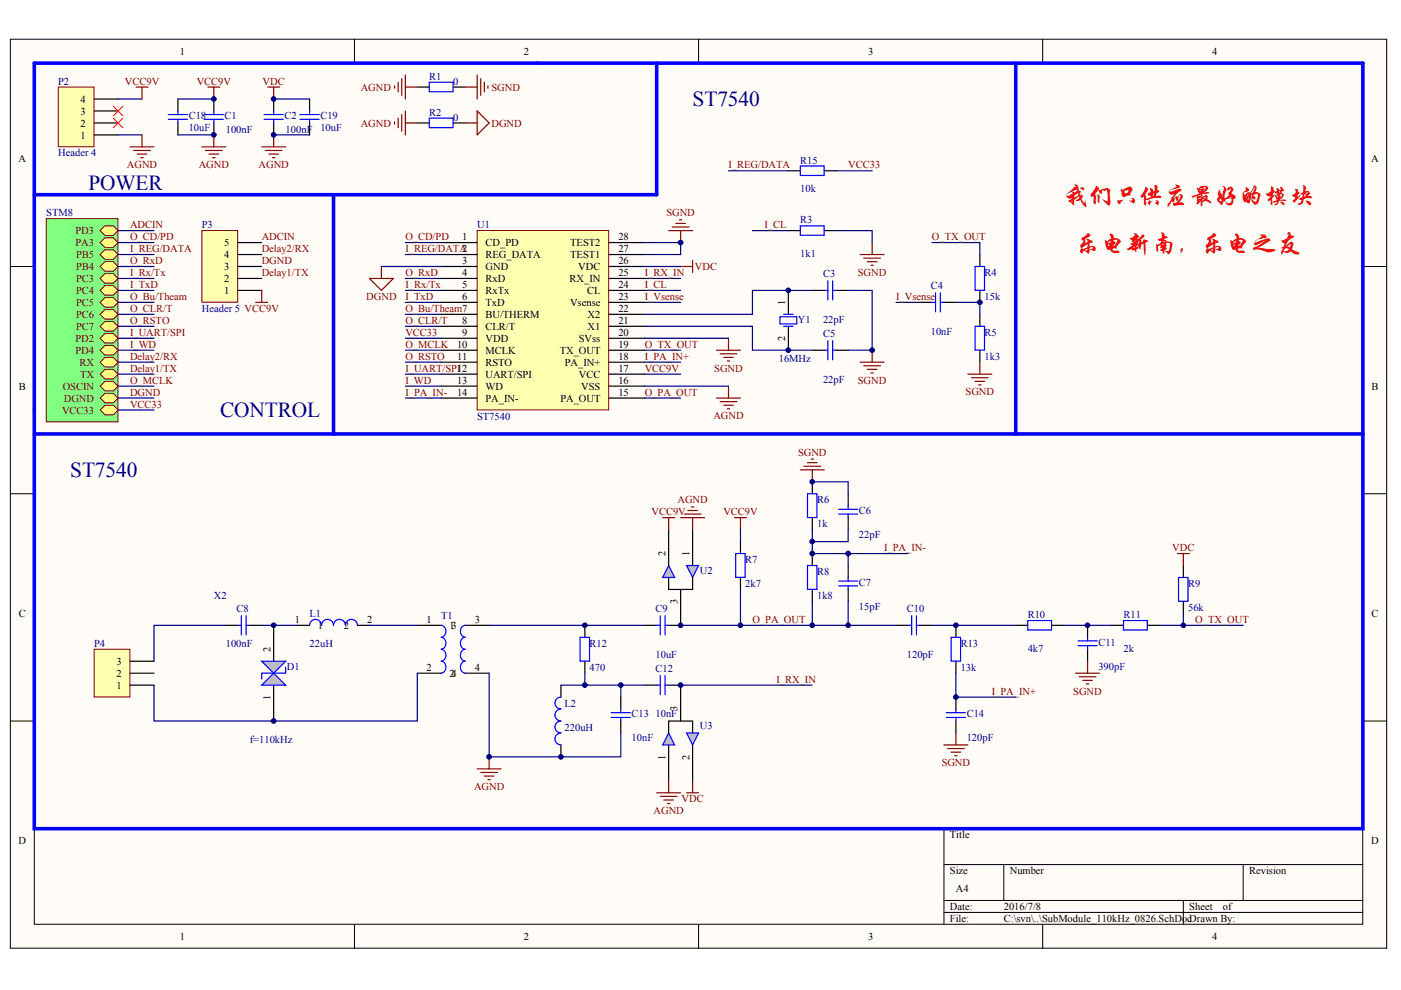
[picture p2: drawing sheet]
<svg xmlns="http://www.w3.org/2000/svg" width="297mm" height="210mm" viewBox="0 0 297 210" stroke-linecap="round" stroke-linejoin="round" font-family="sans-serif">
<defs><g id="words">
<g font-size="5.3" fill="#f00">
<text x="225.5" y="43.1">我们只供应最好的模块</text>
<text x="228" y="53.2">乐电新南，乐电之友</text>
</g>
<g font-size="4.5" fill="#000080">
<text x="146.8" y="22.5">ST7540</text>
<text x="18.8" y="40.3">POWER</text>
<text x="46.7" y="88.5">CONTROL</text>
<text x="14.9" y="101.2">ST7540</text>
</g>
<g font-size="2.2">
<text x="38.1" y="11.6">1</text>
<text x="111.1" y="11.6">2</text>
<text x="184" y="11.6">3</text>
<text x="257" y="11.6">4</text>
<text x="17.1" y="21.8">4</text>
<text x="17.1" y="29.4">1</text>
<text x="17.1" y="26.8">2</text>
<text x="17.1" y="24.3">3</text>
<text x="3.9" y="34.4">A</text>
<text x="290.7" y="34.4">A</text>
<text x="47.5" y="52.2">5</text>
<text x="98" y="50.9">1</text>
<text x="102.9" y="52.2">CD_PD</text>
<text x="120.9" y="52.2">TEST2</text>
<text x="131.1" y="53.5">27</text>
<text x="131.1" y="50.9">28</text>
<text x="47.5" y="59.8">2</text>
<text x="47.5" y="57.3">3</text>
<text x="47.5" y="54.7">4</text>
<text x="98" y="56">3</text>
<text x="98" y="58.5">4</text>
<text x="102.9" y="54.7">REG_DATA</text>
<text x="102.9" y="57.3">GND</text>
<text x="102.9" y="59.8">RxD</text>
<text x="120.8" y="59.8">RX_IN</text>
<text x="120.9" y="54.7">TEST1</text>
<text x="122.6" y="57.3">VDC</text>
<text x="131.1" y="58.5">25</text>
<text x="131.1" y="56">26</text>
<text x="47.5" y="62.3">1</text>
<text x="98" y="61.1">5</text>
<text x="98" y="63.6">6</text>
<text x="102.9" y="62.3">RxTx</text>
<text x="102.9" y="64.9">TxD</text>
<text x="120.9" y="64.9">Vsense</text>
<text x="124.5" y="62.3">CL</text>
<text x="131.1" y="63.6">23</text>
<text x="131.1" y="61.1">24</text>
<text x="166.5" y="64.6" transform="rotate(-90 166.5 64.6)">1</text>
<text x="98" y="68.7">8</text>
<text x="98" y="71.2">9</text>
<text x="102.9" y="67.4">BU/THERM</text>
<text x="102.9" y="70">CLR/T</text>
<text x="124.6" y="70">X1</text>
<text x="124.6" y="67.4">X2</text>
<text x="131.1" y="71.2">20</text>
<text x="131.1" y="68.7">21</text>
<text x="131.1" y="66.2">22</text>
<text x="96.9" y="73.8">10</text>
<text x="96.9" y="76.3">11</text>
<text x="102.9" y="72.5">VDD</text>
<text x="102.9" y="75">MCLK</text>
<text x="102.9" y="77.6">RSTO</text>
<text x="118.7" y="75">TX_OUT</text>
<text x="119.8" y="77.6">PA_IN+</text>
<text x="122.7" y="72.5">SVss</text>
<text x="131.1" y="76.3">18</text>
<text x="131.1" y="73.8">19</text>
<text x="166.5" y="72.4" transform="rotate(-90 166.5 72.4)">2</text>
<text x="4" y="82.6">B</text>
<text x="96.9" y="81.4">13</text>
<text x="96.9" y="83.9">14</text>
<text x="102.9" y="80.1">UART/SPI</text>
<text x="102.9" y="82.6">WD</text>
<text x="122.7" y="80.1">VCC</text>
<text x="123.2" y="82.6">VSS</text>
<text x="131.1" y="83.9">15</text>
<text x="131.1" y="81.4">16</text>
<text x="131.1" y="78.8">17</text>
<text x="290.8" y="82.6">B</text>
<text x="102.9" y="85.2">PA_IN-</text>
<text x="118.8" y="85.2">PA_OUT</text>
<text x="141.1" y="117.9" transform="rotate(-90 141.1 117.9)">2</text>
<text x="146.2" y="117.9" transform="rotate(-90 146.2 117.9)">1</text>
<text x="4" y="130.8">C</text>
<text x="143.6" y="128.1" transform="rotate(-90 143.6 128.1)">3</text>
<text x="290.8" y="130.8">C</text>
<text x="62.5" y="132.1">1</text>
<text x="67.4" y="133.4">1</text>
<text x="72.9" y="133.4">2</text>
<text x="77.8" y="132.1">2</text>
<text x="90.4" y="132.1">1</text>
<text x="95.3" y="133.4">13</text>
<text x="100.7" y="132.1">3</text>
<text x="24.7" y="143.5">2</text>
<text x="24.7" y="141">3</text>
<text x="57.4" y="138.2" transform="rotate(-90 57.4 138.2)">2</text>
<text x="90.4" y="142.2">2</text>
<text x="95.3" y="143.5">24</text>
<text x="100.7" y="142.2">4</text>
<text x="24.7" y="146">1</text>
<text x="57.4" y="148.4" transform="rotate(-90 57.4 148.4)">1</text>
<text x="143.6" y="150.8" transform="rotate(-90 143.6 150.8)">3</text>
<text x="141.1" y="161.1" transform="rotate(-90 141.1 161.1)">1</text>
<text x="146.2" y="161.1" transform="rotate(-90 146.2 161.1)">2</text>
<text x="3.9" y="179">D</text>
<text x="201.4" y="177.7">Title</text>
<text x="290.7" y="179">D</text>
<text x="201.4" y="185.3">Size</text>
<text x="214.1" y="185.3">Number</text>
<text x="264.8" y="185.3">Revision</text>
<text x="202.7" y="189.1">A4</text>
<text x="201.4" y="192.9">Date:</text>
<text x="201.4" y="195.4">File:</text>
<text x="212.8" y="192.9">2016/7/8</text>
<text x="212.8" y="195.4">C:\svn\..\SubModule_110kHz_0826.SchDocDrawn By:</text>
<text x="252.2" y="192.9">Sheet</text>
<text x="259.3" y="192.9">of</text>
<text x="38.1" y="199.3">1</text>
<text x="111.1" y="199.3">2</text>
<text x="184" y="199.3">3</text>
<text x="257" y="199.3">4</text>
</g>
<g font-size="2.2" fill="#000080">
<text x="12.3" y="18">P2</text>
<text x="91" y="16.9">R1</text>
<text x="96.1" y="18">0</text>
<text x="40" y="27.9">10uF</text>
<text x="40" y="25.3">C18</text>
<text x="47.6" y="25.3">C1</text>
<text x="47.9" y="28.1">100nF</text>
<text x="60.3" y="25.3">C2</text>
<text x="60.6" y="28.1">100nF</text>
<text x="67.9" y="27.9">10uF</text>
<text x="67.9" y="25.3">C19</text>
<text x="91" y="24.6">R2</text>
<text x="96.1" y="25.6">0</text>
<text x="12.3" y="33.2">Header 4</text>
<text x="169.7" y="34.7">R15</text>
<text x="169.7" y="40.8">10k</text>
<text x="9.8" y="45.9">STM8</text>
<text x="169.7" y="47.4">R3</text>
<text x="42.8" y="48.4">P3</text>
<text x="101.2" y="48.4">U1</text>
<text x="169.7" y="54.5">1k1</text>
<text x="174.5" y="58.8">C3</text>
<text x="208.8" y="58.5">R4</text>
<text x="197.3" y="61.3">C4</text>
<text x="208.8" y="63.6">15k</text>
<text x="42.8" y="66.2">Header 5 VCC9V</text>
<text x="169.2" y="68.4">Y1</text>
<text x="174.5" y="68.4">22pF</text>
<text x="174.5" y="71.5">C5</text>
<text x="197.3" y="71">10nF</text>
<text x="208.8" y="71.2">R5</text>
<text x="165.1" y="76.8">16MHz</text>
<text x="208.8" y="76.3">1k3</text>
<text x="174.5" y="81.1">22pF</text>
<text x="101.2" y="89">ST7540</text>
<text x="173.2" y="106.7">R6</text>
<text x="173.2" y="111.8">1k</text>
<text x="182.1" y="109">C6</text>
<text x="158" y="119.4">R7</text>
<text x="182.1" y="114.1">22pF</text>
<text x="148.4" y="121.7">U2</text>
<text x="158" y="124.5">2k7</text>
<text x="173.2" y="121.9">R8</text>
<text x="182.1" y="124.2">C7</text>
<text x="251.9" y="124.5">R9</text>
<text x="45.3" y="127">X2</text>
<text x="50.2" y="129.8">C8</text>
<text x="65.6" y="130.8">L1</text>
<text x="93.6" y="131.3">T1</text>
<text x="139" y="129.8">C9</text>
<text x="173.2" y="127">1k8</text>
<text x="182.1" y="129.3">15pF</text>
<text x="192.3" y="129.8">C10</text>
<text x="217.9" y="131.1">R10</text>
<text x="238.2" y="131.1">R11</text>
<text x="251.9" y="129.6">56k</text>
<text x="20" y="137.2">P4</text>
<text x="47.9" y="137.2">100nF</text>
<text x="65.6" y="137.2">22uH</text>
<text x="125" y="137.2">R12</text>
<text x="203.7" y="137.2">R13</text>
<text x="232.9" y="136.9">C11</text>
<text x="60.8" y="142">D1</text>
<text x="125" y="142.2">470</text>
<text x="139" y="142.5">C12</text>
<text x="139" y="139.4">10uF</text>
<text x="192.3" y="139.4">120pF</text>
<text x="203.7" y="142.2">13k</text>
<text x="217.9" y="138.2">4k7</text>
<text x="232.9" y="142">390pF</text>
<text x="238.2" y="138.2">2k</text>
<text x="119.7" y="149.8">L2</text>
<text x="119.7" y="154.9">220uH</text>
<text x="133.9" y="152.1">C13</text>
<text x="139" y="152.1">10nF</text>
<text x="148.4" y="154.7">U3</text>
<text x="205" y="152.1">C14</text>
<text x="52.9" y="157.5">f=110kHz</text>
<text x="133.9" y="157.2">10nF</text>
<text x="205" y="157.2">120pF</text>
</g>
<g font-size="2.2" fill="#800000">
<text x="26.5" y="18">VCC9V</text>
<text x="41.7" y="18">VCC9V</text>
<text x="55.7" y="18">VDC</text>
<text x="76.5" y="19.2">AGND</text>
<text x="104.2" y="19.2">SGND</text>
<text x="76.5" y="26.8">AGND</text>
<text x="104.2" y="26.8">DGND</text>
<text x="26.9" y="35.7">AGND</text>
<text x="42.1" y="35.7">AGND</text>
<text x="54.8" y="35.7">AGND</text>
<text x="154.5" y="35.7">I_REG/DATA</text>
<text x="179.8" y="35.7">VCC33</text>
<text x="141.3" y="45.9">SGND</text>
<text x="16" y="52.2">PA3</text>
<text x="16" y="49.7">PD3</text>
<text x="27.6" y="50.9">O_CD/PD</text>
<text x="27.6" y="53.5">I_REG/DATA</text>
<text x="27.6" y="48.4">ADCIN</text>
<text x="55.5" y="50.9">ADCIN</text>
<text x="55.5" y="53.5">Delay2/RX</text>
<text x="85.9" y="50.9">O_CD/PD</text>
<text x="85.9" y="53.5">I_REG/DATA2</text>
<text x="162.1" y="48.4">I_CL</text>
<text x="197.6" y="50.9">O_TX_OUT</text>
<text x="16.1" y="59.8">PC3</text>
<text x="16.1" y="57.3">PB4</text>
<text x="16.1" y="54.7">PB5</text>
<text x="27.6" y="56">O_RxD</text>
<text x="27.6" y="58.5">I_Rx/Tx</text>
<text x="55.5" y="58.5">Delay1/TX</text>
<text x="55.5" y="56">DGND</text>
<text x="85.9" y="58.5">O_RxD</text>
<text x="136.7" y="58.5">I_RX_IN</text>
<text x="147.4" y="57.3">VDC</text>
<text x="181.9" y="58.5">SGND</text>
<text x="16.1" y="64.9">PC5</text>
<text x="16.1" y="62.3">PC4</text>
<text x="27.6" y="61.1">I_TxD</text>
<text x="27.6" y="63.6">O_Bu/Theam</text>
<text x="77.7" y="63.6">DGND</text>
<text x="85.9" y="61.1">I_Rx/Tx</text>
<text x="85.9" y="63.6">I_TxD</text>
<text x="136.7" y="63.6">I_Vsense</text>
<text x="136.7" y="61.1">I_CL</text>
<text x="190" y="63.6">I_Vsense</text>
<text x="16.1" y="70">PC7</text>
<text x="16.1" y="67.4">PC6</text>
<text x="27.6" y="66.2">O_CLR/T</text>
<text x="27.6" y="68.7">O_RSTO</text>
<text x="27.6" y="71.2">I_UART/SPI</text>
<text x="85.9" y="66.2">O_Bu/Theam7</text>
<text x="85.9" y="68.7">O_CLR/T</text>
<text x="85.9" y="71.2">VCC33</text>
<text x="16" y="75">PD4</text>
<text x="16" y="72.5">PD2</text>
<text x="16.9" y="77.6">RX</text>
<text x="27.6" y="73.8">I_WD</text>
<text x="27.6" y="76.3">Delay2/RX</text>
<text x="85.9" y="73.8">O_MCLK</text>
<text x="85.9" y="76.3">O_RSTO</text>
<text x="136.7" y="76.3">I_PA_IN+</text>
<text x="136.7" y="73.8">O_TX_OUT</text>
<text x="13.3" y="82.6">OSCIN</text>
<text x="17" y="80.1">TX</text>
<text x="27.6" y="83.9">DGND</text>
<text x="27.6" y="81.4">O_MCLK</text>
<text x="27.6" y="78.8">Delay1/TX</text>
<text x="85.9" y="78.8">I_UART/SPI12</text>
<text x="85.9" y="81.4">I_WD</text>
<text x="85.9" y="83.9">I_PA_IN-</text>
<text x="136.7" y="83.9">O_PA_OUT</text>
<text x="136.7" y="78.8">VCC9V</text>
<text x="151.4" y="78.8">SGND</text>
<text x="181.9" y="81.3">SGND</text>
<text x="204.7" y="83.9">SGND</text>
<text x="13.2" y="87.7">VCC33</text>
<text x="13.5" y="85.2">DGND</text>
<text x="27.6" y="86.4">VCC33</text>
<text x="151.3" y="88.9">AGND</text>
<text x="169.2" y="96.6">SGND</text>
<text x="143.6" y="106.7">AGND</text>
<text x="138.1" y="109.3">VCC9V</text>
<text x="153.4" y="109.3">VCC9V</text>
<text x="187.4" y="116.9">I_PA_IN-</text>
<text x="248.6" y="116.9">VDC</text>
<text x="159.5" y="132.1">O_PA_OUT</text>
<text x="253.4" y="132.1">O_TX_OUT</text>
<text x="164.6" y="144.8">I_RX_IN</text>
<text x="210.3" y="147.3">I_PA_IN+</text>
<text x="227.6" y="147.3">SGND</text>
<text x="100.5" y="167.5">AGND</text>
<text x="199.7" y="162.5">SGND</text>
<text x="138.6" y="172.6">AGND</text>
<text x="144.5" y="170.1">VDC</text>
</g>
</g></defs>
<g fill="#fffcf8" stroke="#000" stroke-width=".21">
<path d="M2.2 8.3h291.8v192.7h-291.8z"/>
<path d="M7.3 13.4h281.6v182.6h-281.6z"/>
</g>
<g fill="none" stroke="#000" stroke-width=".21">
<path d="M75.2 8.3v5.1M148.1 8.3v5.1M221.1 8.3v5.1M2.2 56.5h5.1M289 56.5h5M2.2 104.7h5.1M289 104.7h5M2.2 152.9h5.1M289 152.9h5M289 175.7h-88.9v20.3M75.2 196v5.1M148.1 196v5.1"/>
<path d="M200.1 183.3h88.9M200.1 190.9h88.9M200.1 193.5h88.9M212.8 183.3v7.6M221.1 196v5.1M250.9 190.9v5.1M263.6 183.3v7.6"/>
</g>
<g fill="none" stroke="#800000" stroke-width=".25">
<path d="M78.3 59h5.1l-2.5 2.6zM80.9 56.5v2.5M144.3 56.5h2.5M146.8 55.2v2.6M151.9 74.3h5.1M152.7 75h3.5M153.4 75.8h2.1M154.2 76.5h.5M154.5 71.7v2.6M151.9 84.4h5.1M152.7 85.2h3.5M153.4 85.9h2.1"/>
<path d="M154.2 86.7h.5M154.5 81.9v2.5"/>
</g>
<g fill="none" stroke="#000080" stroke-width=".25">
<path d="M85.9 51.4h7.7M85.9 54h7.7M85.9 59h7.7M136.7 59h7.6M85.9 61.6h7.7M85.9 64.1h7.7M85.9 66.6h7.7M85.9 69.2h7.7M85.9 74.3h7.7M85.9 76.8h7.7M85.9 79.3h7.7M136.7 61.6h7.6"/>
<path d="M136.7 64.1h7.6M136.7 74.3h7.6M136.7 76.8h7.6M136.7 79.3h7.6M85.9 81.9h7.7M85.9 84.4h7.7M136.7 81.9h17.8M136.7 84.4h7.6"/>
</g>
<path d="M101.2 48.9h27.9v38h-27.9z" fill="#ffffb0" stroke="#800000" stroke-width=".21"/>
<g fill="none" stroke="#000" stroke-width=".25">
<path d="M93.6 51.4h7.6M93.6 54h7.6M93.6 56.5h7.6M93.6 59h7.6M129.1 51.4h7.6M129.1 54h7.6M129.1 56.5h7.6M129.1 59h7.6M93.6 61.6h7.6M93.6 64.1h7.6M93.6 66.6h7.6M93.6 69.2h7.6"/>
<path d="M93.6 71.7h7.6M93.6 74.3h7.6M93.6 76.8h7.6M93.6 79.3h7.6M129.1 61.6h7.6M129.1 64.1h7.6M129.1 66.6h7.6M129.1 69.2h7.6M129.1 71.7h7.6M129.1 74.3h7.6M129.1 76.8h7.6M129.1 79.3h7.6"/>
<path d="M93.6 81.9h7.6M93.6 84.4h7.6M129.1 81.9h7.6M129.1 84.4h7.6M47.9 132.6h2.5M52.9 132.6h2.6M63.1 132.6h2.5M75.8 132.6h2.5M88.5 132.6h5.1M98.6 132.6h5.1M124 132.6v2.5M88.5 142.7h5.1"/>
<path d="M98.6 142.7h5.1M118.9 145.3v2.5M118.9 157.9v2.6M124 140.2v2.5M131.6 147.8v2.5M131.6 152.9v2.5M136.7 145.3h2.5M141.8 145.3h2.5"/>
</g>
<g fill="none" stroke="#00f" stroke-width=".25">
<path d="M50.4 132.6h.8M51.2 130.6v4M52.2 130.6v4M52.2 132.6h.7M73.2 132.6a1.27 1.27 0 0 0-1.2-1.3 1.27 1.27 0 0 0-1.3 1.3 1.27 1.27 0 0 0-1.3-1.3 1.27 1.27 0 0 0-1.2 1.3 1.26 1.26 0 0 0-1.3-1.3 1.26 1.26 0 0 0-1.3 1.3M75.8 132.6a1.26 1.26 0 0 0-1.3-1.3 1.26 1.26 0 0 0-1.2 1.3M93.6 132.6a1.29 1.29 0 0 1 .9 1.2 1.29 1.29 0 0 1-.9 1.3 1.31 1.31 0 0 1 .9 1.3 1.31 1.31 0 0 1-.9 1.2 1.31 1.31 0 0 1 .9 1.3 1.31 1.31 0 0 1-.9 1.3M98.6 132.6a1.28 1.28 0 0 0-1 1.2 1.28 1.28 0 0 0 1 1.3 1.3 1.3 0 0 0-1 1.3 1.3 1.3 0 0 0 1 1.2 1.3 1.3 0 0 0-1 1.3 1.3 1.3 0 0 0 1 1.3M123 135.1h2v5.1h-2zM93.6 140.2a1.29 1.29 0 0 1 .9 1.3 1.29 1.29 0 0 1-.9 1.2M98.6 140.2a1.28 1.28 0 0 0-1 1.3 1.28 1.28 0 0 0 1 1.2M118.9 147.8a1.27 1.27 0 0 0-1.2 1.3 1.27 1.27 0 0 0 1.2 1.2 1.27 1.27 0 0 0-1.2 1.3 1.27 1.27 0 0 0 1.2 1.3 1.27 1.27 0 0 0-1.2 1.2 1.27 1.27 0 0 0 1.2 1.3 1.26 1.26 0 0 0-1.2 1.3 1.26 1.26 0 0 0 1.2 1.2"/>
<path d="M129.6 151.1h4M129.6 152.1h4M131.6 150.3v.8M131.6 152.1v.8M139.2 145.3h.8M140 143.2v4.1M141 143.2v4.1M141 145.3h.8"/>
</g>
<path d="M55.5 132.6h7.6M103.7 132.6h33M103.7 142.7v17.8h27.9v-5.1M118.9 145.3h12.7v2.5M124 142.7v2.6M131.6 145.3h5.1" fill="none" stroke="#000080" stroke-width=".25"/>
<path d="M101.2 163h5M101.9 163.8h3.6M102.7 164.5h2M103.4 165.3h.6M103.7 160.5v2.5" fill="none" stroke="#800000" stroke-width=".25"/>
<g fill="#c0c0c0" stroke="#00f" stroke-width=".25">
<path d="M141.8 155.4l1.2 2.5h-2.5z"/>
<path d="M145.6 155.4h2.5l-1.3 2.5z"/>
</g>
<path d="M141.8 155.4v-2.5h5v2.5M141.8 157.9v7.7M144.3 145.3v7.6M146.8 157.9v7.7" fill="none" stroke="#000" stroke-width=".25"/>
<g fill="#c0c0c0" stroke="#00f" stroke-width=".25">
<path d="M145.6 119.9h2.5l-1.3 2.5z"/>
<path d="M141.8 119.9l1.2 2.5h-2.5z"/>
</g>
<g fill="none" stroke="#000" stroke-width=".25">
<path d="M88.5 18.5h2.5M96.1 18.5h2.5M45.3 21v2.5M45.3 26.1v2.5M58 21v2.5M58 26.1v2.5M88.5 26.1h2.5M96.1 26.1h2.5M167.1 48.9h2.6M174.8 48.9h2.5M207.7 54v2.5M167.1 61.6v5"/>
<path d="M167.1 69.2v5.1M172.2 61.6h2.6M172.2 74.3h2.6M177.3 61.6h2.5M177.3 74.3h2.5M195.1 64.1h2.5M200.1 64.1h2.6M207.7 61.6v2.5M207.7 66.6v2.6M207.7 74.3v2.5M141.8 112.3v7.6M146.8 112.3v7.6"/>
<path d="M157 114.8v2.6M172.2 102.2v2.5M172.2 109.8v2.5M172.2 117.4v2.5M179.8 104.7v2.5M179.8 109.8v2.5M179.8 119.9v2.5M250.9 119.9v2.5M58 132.6v7.6M141.8 122.4v2.6h5v-2.6M144.3 125v7.6M157 122.4v2.6"/>
<path d="M172.2 125v2.5M179.8 125v2.5M190 132.6h2.5M195.1 132.6h2.5M202.7 132.6v2.5M215.4 132.6h2.5M223 132.6h2.5M230.6 132.6v2.5M230.6 137.7v2.5M235.7 132.6h2.5M243.3 132.6h2.5M250.9 127.5v2.6"/>
<path d="M58 145.3v7.6M202.7 140.2v2.5M202.7 147.8v2.5M202.7 152.9v2.5"/>
</g>
<g fill="none" stroke="#800000" stroke-width=".25">
<path d="M44.1 18.5h2.5M45.3 18.5v2.5M56.8 18.5h2.5M58 18.5v2.5M83.7 18.2v.5M84.4 17.4v2.1M85.2 16.7v3.5M85.9 18.5h2.6M85.9 15.9v5.1M98.6 18.5h2.6M101.2 15.9v5.1M101.9 16.7v3.5"/>
<path d="M102.7 17.4v2.1M103.4 18.2v.5M42.8 31.1h5.1M43.6 31.9h3.5M44.3 32.7h2.1M45.1 33.4h.5M45.3 28.6v2.5M55.5 31.1h5.1M56.2 31.9h3.6M57 32.7h2M57.8 33.4h.5M58 28.6v2.5"/>
<path d="M98.6 26.1h2.6M101.2 23.5l2.5 2.6-2.5 2.5zM141.8 48.9h5M142.5 48.1h3.6M143.3 47.4h2M144.1 46.6h.5M144.3 48.9v2.5M182.4 54h5M183.1 54.7h3.6M183.9 55.5h2M184.7 56.2h.5M184.9 51.4v2.6"/>
<path d="M182.4 76.8h5M183.1 77.6h3.6M183.9 78.3h2M184.7 79.1h.5M184.9 74.3v2.5M205.2 79.3h5.1M207.7 76.8v2.5M169.7 99.6h5.1M170.4 98.9h3.6M171.2 98.1h2M172 97.3h.5M172.2 99.6v2.6"/>
<path d="M206 80.1h3.5M206.7 80.8h2.1M207.5 81.6h.5M140.5 109.8h2.5M141.8 109.8v2.5M144.3 109.8h5.1M145.1 109h3.5M145.8 108.2h2.1M146.6 107.5h.5M146.8 109.8v2.5M155.7 109.8h2.6M157 109.8v2.5"/>
<path d="M249.6 117.4h2.6M250.9 117.4v2.5M200.1 157.9h5.1M200.9 158.7h3.5M201.7 159.5h2M202.7 155.4v2.5M228 142.7h5.1M228.8 143.5h3.6M229.6 144.3h2M230.3 145h.5M230.6 140.2v2.5M139.2 168.1h5.1"/>
<path d="M140 168.9h3.5M140.8 169.6h2M141.5 170.4h.5M141.8 165.6v2.5M202.4 160.2h.5"/>
</g>
<g fill="none" stroke="#00f" stroke-width=".25">
<path d="M91 17.4h5.1v2h-5.1zM43.3 24.3h4.1M43.3 25.3h4.1M45.3 23.5v.8M45.3 25.3v.8M56 24.3h4.1M56 25.3h4.1M58 23.5v.8M58 25.3v.8M91 25.1h5.1v2h-5.1zM169.7 47.9h5v2h-5zM175.5 59.5v4.1"/>
<path d="M176.5 59.5v4.1M206.7 56.5h2v5h-2zM165.4 67.2h3.5v1.5h-3.5zM166.1 69.2h2.1M166.1 66.6h2.1M174.8 61.6h.7M174.8 74.3h.7M175.5 72.2v4.1M176.5 72.2v4.1M176.5 61.6h.8M176.5 74.3h.8M197.6 64.1h.8"/>
<path d="M198.4 62.1v4M199.4 62.1v4M199.4 64.1h.7M206.7 69.2h2v5h-2zM156 117.4h2v5h-2zM171.2 119.9h2v5.1h-2zM171.2 104.7h2v5h-2zM177.8 109h4.1M177.8 108h4.1M179.8 107.2v.8M179.8 109v.8M177.8 124.2h4.1"/>
<path d="M177.8 123.2h4.1M179.8 122.4v.8M179.8 124.2v.8M192.5 132.6h.8M193.3 130.6v4M194.3 130.6v4M194.3 132.6h.8M201.7 135.1h2v5.1h-2zM217.9 131.6h5v2h-5zM228.6 135.9h4M228.6 136.9h4M230.6 135.1v.8"/>
<path d="M230.6 136.9v.8M238.2 131.6h5v2h-5zM249.9 122.4h2v5.1h-2zM200.6 152.1h4.1M200.6 151.1h4.1M202.7 150.3v.8M202.7 152.1v.8"/>
</g>
<g fill="none" stroke="#000080" stroke-width=".25">
<path d="M80.9 56.5h12.7M136.7 51.4h7.6v2.6h-7.6M136.7 56.5h7.6M159.5 48.9h7.6M177.3 48.9h7.6v2.5M197.6 51.4h10.1v2.6M136.7 69.2h22.8v5.1h12.7M136.7 71.7h17.8M172.2 61.6h-12.7v5h-22.8M179.8 61.6h5.1v12.7h-5.1M190 64.1h5.1M202.7 64.1h5v2.5"/>
<path d="M157 112.3v2.5M172.2 102.2h7.6v2.5M172.2 112.3v5.1h20.3M179.8 112.3v2.5h-7.6M179.8 117.4v2.5M47.9 132.6h-15.3v7.6M157 125v7.6M172.2 127.5v5.1h-27.9M179.8 127.5v5.1h-7.6M179.8 132.6h10.2M197.6 132.6h17.8M225.5 132.6h10.2"/>
<path d="M245.8 132.6h17.8M250.9 130.1v2.5M144.3 145.3h27.9M202.7 142.7v5.1h12.7"/>
</g>
<path d="M7.3 13.4v162.3h281.7v-83.7M113.9 13.4h175.1" fill="none" stroke="#00f" stroke-width=".76"/>
<path d="M55.5 140.2h5.1l-5.1 5.1h5.1z" fill-rule="evenodd" fill="#c0c0c0" stroke="#00f" stroke-width=".25"/>
<path d="M139.2 132.6h.8M140 130.6v4M141 130.6v4M141 132.6h.8M60.6 141.5v1.2h-5.1v1.3" fill="none" stroke="#00f" stroke-width=".25"/>
<path d="M78.3 132.6h10.2" fill="none" stroke="#000080" stroke-width=".25"/>
<path d="M136.7 132.6h2.5M141.8 132.6h2.5" fill="none" stroke="#000" stroke-width=".25"/>
<path d="M9.8 46.4h15.2v43h-15.2z" fill="#80ff80" stroke="#800000" stroke-width=".21"/>
<g fill="#ffff80" stroke="#800000" stroke-width=".21">
<path d="M21.2 86.9l1-1h1.8l1 1-1 1.1h-1.8z" fill-rule="evenodd"/>
<path d="M21.2 84.4l1-1h1.8l1 1-1 1h-1.8z" fill-rule="evenodd"/>
<path d="M21.2 81.9l1-1.1h1.8l1 1.1-1 1h-1.8z" fill-rule="evenodd"/>
<path d="M21.2 79.3l1-1h1.8l1 1-1 1h-1.8z" fill-rule="evenodd"/>
<path d="M21.2 76.8l1-1h1.8l1 1-1 1h-1.8z" fill-rule="evenodd"/>
<path d="M21.2 74.3l1-1.1h1.8l1 1.1-1 1h-1.8z" fill-rule="evenodd"/>
<path d="M21.2 71.7l1-1h1.8l1 1-1 1h-1.8z" fill-rule="evenodd"/>
<path d="M21.2 69.2l1-1h1.8l1 1-1 1h-1.8z" fill-rule="evenodd"/>
<path d="M21.2 66.6l1-1h1.8l1 1-1 1.1h-1.8z" fill-rule="evenodd"/>
<path d="M21.2 64.1l1-1h1.8l1 1-1 1h-1.8z" fill-rule="evenodd"/>
<path d="M21.2 61.6l1-1h1.8l1 1-1 1h-1.8z" fill-rule="evenodd"/>
<path d="M21.2 59l1-1h1.8l1 1-1 1.1h-1.8z" fill-rule="evenodd"/>
<path d="M21.2 56.5l1-1h1.8l1 1-1 1h-1.8z" fill-rule="evenodd"/>
<path d="M21.2 54l1-1h1.8l1 1-1 1h-1.8z" fill-rule="evenodd"/>
<path d="M21.2 51.4l1-1h1.8l1 1-1 1h-1.8z" fill-rule="evenodd"/>
<path d="M21.2 48.9l1-1h1.8l1 1-1 1h-1.8z" fill-rule="evenodd"/>
</g>
<g fill="none" stroke="#000080" stroke-width=".25">
<path d="M289 13.4v78.6M154.5 36.2h12.6M177.3 36.2h7.6M25 59h7.6M25 56.5h7.6M25 54h7.6M25 51.4h7.6M25 48.9h7.6M25 71.7h7.6M25 79.3h7.6M25 76.8h7.6M25 74.3h7.6"/>
<path d="M25 69.2h7.6M25 66.6h7.6M25 64.1h7.6M25 61.6h7.6M85.9 71.7h7.7M25 86.9h7.6M25 84.4h7.6M25 81.9h7.6"/>
</g>
<path d="M7.3 13.4h106.6M139.2 13.4v27.9h-131.9M215.4 13.4v78.6M289 13.4v78.6h-281.7M70.7 41.3v50.7" fill="none" stroke="#00f" stroke-width=".76"/>
<path d="M167.1 36.2h2.6M174.8 36.2h2.5" fill="none" stroke="#000" stroke-width=".25"/>
<path d="M169.7 35.2h5v2h-5z" fill="none" stroke="#00f" stroke-width=".25"/>
<path d="M20 137.7h7.5v10.1h-7.5z" fill="#ffffb0" stroke="#800000" stroke-width=".21"/>
<path d="M27.6 145.3h5M27.6 142.7h5M27.6 140.2h5" fill="none" stroke="#000" stroke-width=".25"/>
<path d="M12.3 18.5h7.6v12.6h-7.6z" fill="#ffffb0" stroke="#800000" stroke-width=".21"/>
<path d="M20 28.6h5M20 26.1h5M20 23.5h5M20 21h5M37.7 21v2.5M37.7 26.1v2.5M65.6 21v2.5M65.6 26.1v2.5" fill="none" stroke="#000" stroke-width=".25"/>
<path d="M25 21h5.1M25 28.6h5.1M37.7 21h7.6M37.7 28.6h7.6M58 21h7.6M58 28.6h7.6M88.5 142.7v10.2h-55.9v-7.6" fill="none" stroke="#000080" stroke-width=".25"/>
<path d="M24 22.5l2.1 2M24 25.1l2.1 2M26.1 22.5l-2.1 2M26.1 25.1l-2.1 2" fill="none" stroke="#f00" stroke-width=".21"/>
<g fill="none" stroke="#800000" stroke-width=".25">
<path d="M28.8 18.5h2.6M30.1 18.5v2.5M27.6 31.1h5M28.3 31.9h3.6M29.1 32.7h2M29.9 33.4h.5M30.1 28.6v2.5M83.7 25.8v.5M84.4 25.1v2M85.2 24.3v3.5M85.9 23.5v5.1M85.9 26.1h2.6"/>
<path d="M145.6 168.1h2.5M146.8 165.6v2.5"/>
</g>
<path d="M35.7 24.3h4.1M35.7 25.3h4.1M37.7 23.5v.8M37.7 25.3v.8M63.6 24.3h4.1M63.6 25.3h4.1M65.6 23.5v.8M65.6 25.3v.8" fill="none" stroke="#00f" stroke-width=".25"/>
<path d="M42.8 48.9h7.6v15.2h-7.6z" fill="#ffffb0" stroke="#800000" stroke-width=".21"/>
<path d="M50.4 59h5.1M50.4 56.5h5.1M50.4 54h5.1M50.4 51.4h5.1M50.4 61.6h5.1" fill="none" stroke="#000" stroke-width=".25"/>
<path d="M54.2 64.1h2.6M55.5 61.6v2.5" fill="none" stroke="#800000" stroke-width=".25"/>
<g fill="#000080" stroke="#000080" stroke-width=".21">
<circle cx="45.3" cy="28.6" r=".49"/>
<circle cx="45.3" cy="21" r=".49"/>
<circle cx="58" cy="152.9" r=".49"/>
<circle cx="58" cy="132.6" r=".49"/>
<circle cx="58" cy="28.6" r=".49"/>
<circle cx="58" cy="21" r=".49"/>
<circle cx="103.7" cy="160.5" r=".49"/>
<circle cx="118.9" cy="160.5" r=".49"/>
<circle cx="124" cy="145.3" r=".49"/>
<circle cx="124" cy="132.6" r=".49"/>
<circle cx="131.6" cy="145.3" r=".49"/>
<circle cx="144.3" cy="145.3" r=".49"/>
<circle cx="144.3" cy="132.6" r=".49"/>
<circle cx="144.3" cy="51.4" r=".49"/>
<circle cx="157" cy="132.6" r=".49"/>
<circle cx="167.1" cy="74.2" r=".49"/>
<circle cx="167.1" cy="61.6" r=".49"/>
<circle cx="172.2" cy="132.6" r=".49"/>
<circle cx="172.2" cy="117.4" r=".49"/>
<circle cx="172.2" cy="114.8" r=".49"/>
<circle cx="172.2" cy="102.1" r=".49"/>
<circle cx="179.8" cy="132.6" r=".49"/>
<circle cx="179.8" cy="117.4" r=".49"/>
<circle cx="184.9" cy="74.2" r=".49"/>
<circle cx="202.7" cy="147.8" r=".49"/>
<circle cx="202.7" cy="132.6" r=".49"/>
<circle cx="207.7" cy="64.1" r=".49"/>
<circle cx="230.6" cy="132.6" r=".49"/>
<circle cx="250.9" cy="132.6" r=".49"/>
</g>
<use href="#words"/>
</svg>
